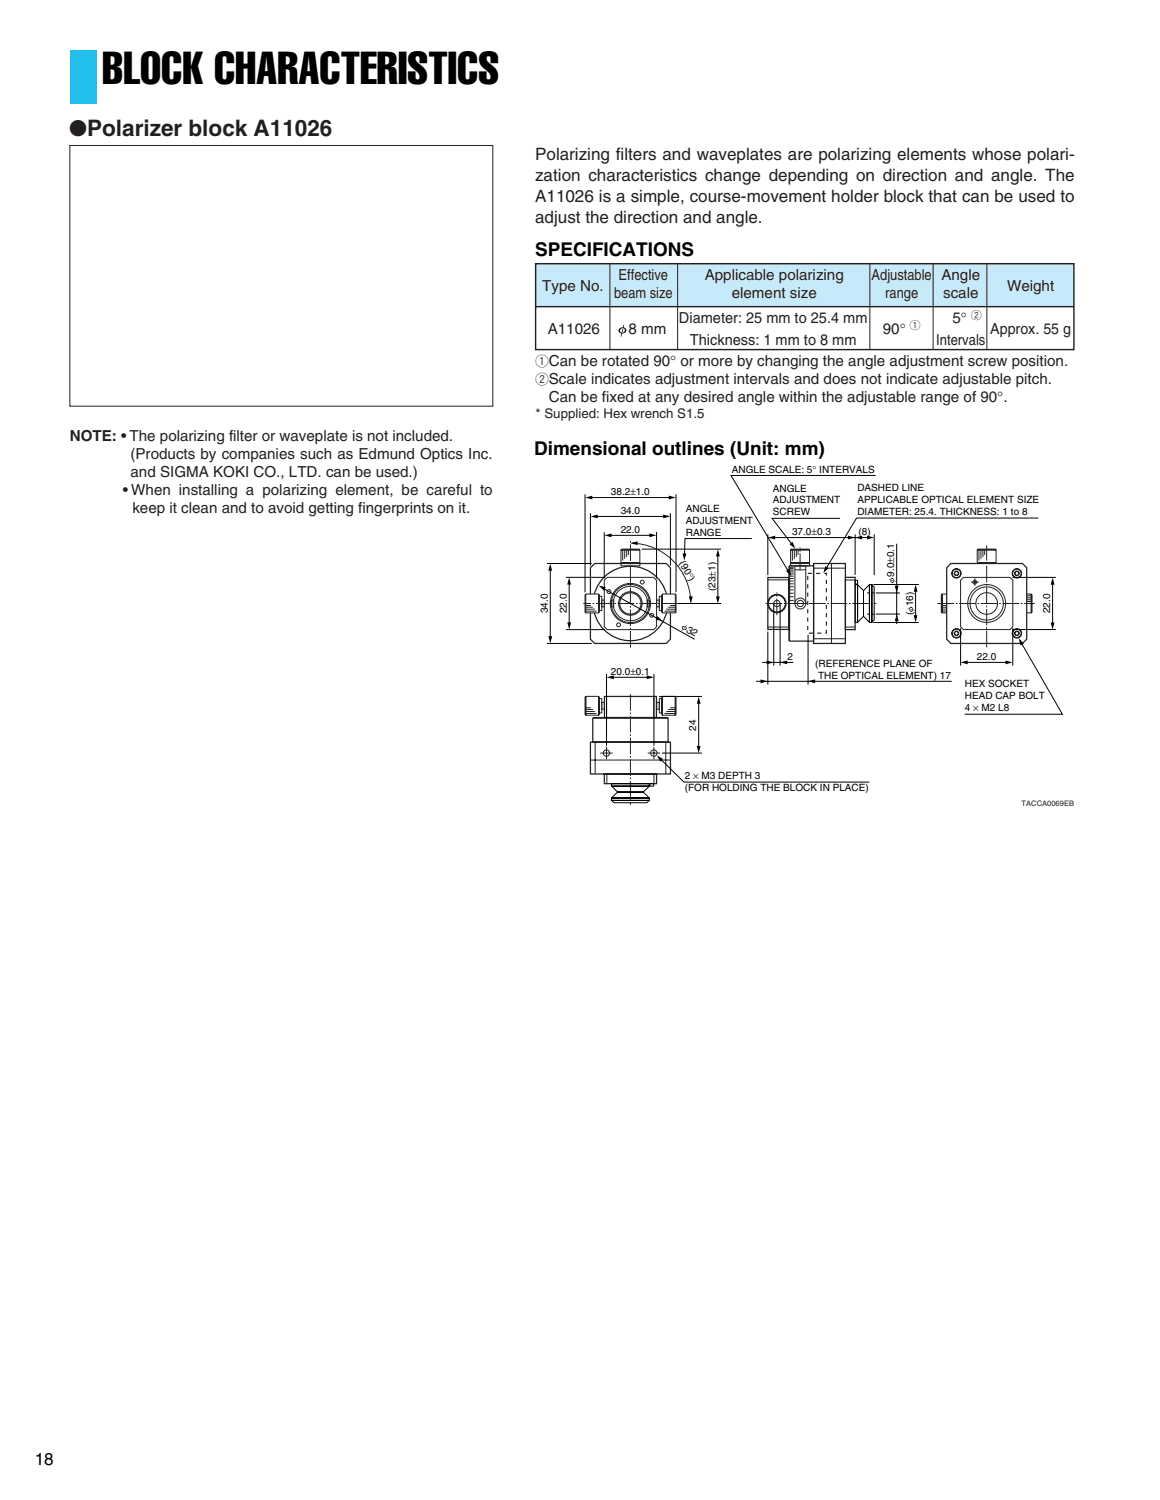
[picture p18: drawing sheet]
<svg xmlns="http://www.w3.org/2000/svg" width="216mm" height="279mm" viewBox="0 0 216 279" stroke-linecap="round" stroke-linejoin="round" font-family="sans-serif">
<defs><g id="words">
<text font-size="8.5" x="19" y="15.6">BLOCK CHARACTERISTICS</text>
<text font-size="4.2" fill="#231f20" x="12.9" y="25.3">●Polarizer block A11026</text>
<g font-size="3.5">
<text x="99.6" y="47.7">SPECIFICATIONS</text>
<text x="99.4" y="84.8">Dimensional outlines (Unit: mm)</text>
</g>
<g font-size="3.2" fill="#231f20">
<text x="99.6" y="29.8">Polarizing filters and waveplates are polarizing elements whose polari-</text>
<text x="99.6" y="33.7">zation characteristics change depending on direction and angle. The</text>
<text x="99.6" y="37.6">A11026 is a simple, course-movement holder block that can be used to</text>
<text x="99.6" y="41.5">adjust the direction and angle.</text>
</g>
<text font-size="3.2" x="6.5" y="272.9">18</text>
<g font-size="2.8" fill="#231f20">
<text x="115.1" y="52.2">Effective</text>
<text x="131.2" y="52.2">Applicable polarizing</text>
<text x="162.2" y="52.2">Adjustable</text>
<text x="175.2" y="52.2">Angle</text>
<text x="100.9" y="54.2">Type No.</text>
<text x="114.3" y="55.6">beam size</text>
<text x="136.2" y="55.6">element size</text>
<text x="164.8" y="55.6">range</text>
<text x="175.5" y="55.6">scale</text>
<text x="187.4" y="54.2">Weight</text>
<text x="101.9" y="62.2">A11026</text>
<text x="117" y="62.2">8 mm</text>
<text x="126.4" y="60.2">Diameter: 25 mm to 25.4 mm</text>
<text x="128.4" y="64.2">Thickness: 1 mm to 8 mm</text>
<text x="164.3" y="62.2">90°</text>
<text x="174.2" y="64.2">Intervals</text>
<text x="177.3" y="60.2">5°</text>
<text x="184.3" y="62.2">Approx. 55 g</text>
<text x="102.2" y="68.1">Can be rotated 90° or more by changing the angle adjustment screw position.</text>
<text x="102.2" y="71.5">Scale indicates adjustment intervals and does not indicate adjustable pitch.</text>
<text x="102.2" y="74.8">Can be fixed at any desired angle within the adjustable range of 90°.</text>
<text x="13" y="82.2">NOTE: • The polarizing filter or waveplate is not included.</text>
<text x="24.3" y="85.5">(Products by companies such as Edmund Optics Inc.</text>
<text x="24.3" y="88.9">and SIGMA KOKI CO., LTD. can be used.)</text>
<text x="22.9" y="92.2">• When installing a polarizing element, be careful to</text>
<text x="24.6" y="95.6">keep it clean and to avoid getting fingerprints on it.</text>
</g>
<g font-size="2.5" fill="#231f20">
<text x="99.7" y="68.1">1</text>
<text x="99.7" y="71.5">2</text>
<text x="99.7" y="77.8">* Supplied: Hex wrench S1.5</text>
</g>
<g font-size="2" fill="#231f20">
<text x="180.8" y="59.4">2</text>
<text x="169.4" y="61.3">1</text>
</g>
<g font-size="1.9">
<text x="136.2" y="88.1">ANGLE SCALE: 5° INTERVALS</text>
<text x="113.7" y="92.2">38.2±1.0</text>
<text x="115.5" y="95.8">34.0</text>
<text x="127.6" y="95.3">ANGLE</text>
<text x="143.8" y="91.6">ANGLE</text>
<text x="143.8" y="93.8">ADJUSTMENT</text>
<text x="143.8" y="96">SCREW</text>
<text x="159.6" y="91.5">DASHED LINE</text>
<text x="159.6" y="93.7">APPLICABLE OPTICAL ELEMENT SIZE</text>
<text x="159.6" y="95.9">DIAMETER: 25.4. THICKNESS: 1 to 8</text>
<text x="115.5" y="99.3">22.0</text>
<text x="127.6" y="97.5">ADJUSTMENT</text>
<text x="127.6" y="99.8">RANGE</text>
<text x="147.4" y="99.7">37.0±0.3</text>
<text x="159.8" y="99.7">(8)</text>
<text x="126.3" y="104.9" transform="rotate(59 126.3 104.9)">(90°)</text>
<text x="166.4" y="107.4" transform="rotate(-90 166.4 107.4)">9.0±0.1</text>
<text x="133.2" y="110.1" transform="rotate(-90 133.2 110.1)">(23±1)</text>
<text x="102" y="114.2" transform="rotate(-90 102 114.2)">34.0</text>
<text x="105.5" y="114.2" transform="rotate(-90 105.5 114.2)">22.0</text>
<text x="127.6" y="117.6" transform="rotate(29 127.6 117.6)">32</text>
<text x="170" y="114.6" transform="rotate(-90 170 114.6)">( 16)</text>
<text x="195.5" y="114.2" transform="rotate(-90 195.5 114.2)">22.0</text>
<text x="113.7" y="125.7">20.0±0.1</text>
<text x="146.5" y="123">2</text>
<text x="151.7" y="124.2">(REFERENCE PLANE OF</text>
<text x="181.8" y="122.9">22.0</text>
<text x="152.3" y="126.4">THE OPTICAL ELEMENT) 17</text>
<text x="179.6" y="128">HEX SOCKET</text>
<text x="179.6" y="130.3">HEAD CAP BOLT</text>
<text x="129.6" y="136.1" transform="rotate(-90 129.6 136.1)">24</text>
<text x="179.6" y="132.5">4 × M2 L8</text>
<text x="127.5" y="145.2">2 × M3 DEPTH 3</text>
<text x="127.5" y="147.4">(FOR HOLDING THE BLOCK IN PLACE)</text>
</g>
<text font-size="1.4" fill="#231f20" x="190.1" y="150.1">TACCA0069EB</text>
</g></defs>
<path d="M13 27.1h78.7v48.6h-78.7z" fill="none" stroke="#231f20" stroke-width=".19"/>
<path d="M99.7 49.1h100.2v8h-100.2z" fill="#c6eafa"/>
<path d="M99.7 49.1h100.2v16h-100.2zM99.7 57.1h100.2" fill="none" stroke="#231f20" stroke-width=".26"/>
<g fill="none" stroke="#231f20" stroke-width=".19">
<path d="M113.5 49.1v16M126.1 49.1v16M161.9 49.1v16M173.7 49.1v16M183.7 49.1v16M108.9 110.8l.1-.2v3.6l-.1-.2zM111.4 110.6l.1 .2v3.2l-.1 .2zM111.5 111.1h.5v2.6h-.5zM112 111.8h.5v1.2h-.5zM112.5 108.1l.5-.6h8.7l.5 .6v8.6l-.5 .6h-8.7l-.5-.6zM175.2 110.8l.1-.1v3.5l-.1-.2zM175.3 110.7h2.4v3.5h-2.4z"/>
<path d="M175.3 112.8h1M175.3 113.1h1.4M175.3 113.5h1.7M175.3 113.8h2M189.6 110.7h2.3v3.5h-2.3zM189.9 111h2M190.3 111.3h1.6M190.6 111.7h1.3M191 112h.9M191.9 110.7l.2 .1v3.2l-.2 .2z"/>
<circle cx="117.3" cy="112.4" r="2.2"/>
<circle cx="117.3" cy="112.4" r="1.98"/>
<circle cx="117.3" cy="112.4" r="3.6"/>
<circle cx="117.3" cy="112.4" r="3.7"/>
<circle cx="117.3" cy="112.4" r="3.2"/>
</g>
<g fill="#000">
<path d="M116.1 60.5l.1 .1-.6 2.1z"/>
<path d="M115.2 61.3a.67 .67 0 0 0 .4 .8 .67 .67 0 0 0 .9-.3 .67 .67 0 0 0-.4-.8 .67 .67 0 0 0-.9 .3zM115.4 61.6a.46 .46 0 0 1 .9 0 .46 .46 0 0 1-.9 0z"/>
</g>
<g fill="none" stroke="#231f20" stroke-width=".23">
<path d="M109.9 105.8l.8-.8h13.3l.8 .8v13.3l-.8 .8h-13.3l-.8-.8z"/>
<circle cx="117.3" cy="112.4" r="6.9"/>
</g>
<path d="M109 110.6h2.4v3.6h-2.4z" fill="#fff" stroke="#231f20" stroke-width=".19"/>
<path d="M109 112.8h1M109 113.1h1.4M109 113.5h1.7M109 113.8h2M122.2 111.8h.5v1.2h-.5zM122.7 111.1h.5v2.6h-.5zM123.2 110.8l.1-.2v3.6l-.1-.2zM125.7 110.6l.1 .2v3.2l-.1 .2z" fill="none" stroke="#231f20" stroke-width=".19"/>
<path d="M123.3 110.6h2.4v3.6h-2.4z" fill="#fff" stroke="#231f20" stroke-width=".19"/>
<g fill="none" stroke="#231f20" stroke-width=".19">
<path d="M123.7 113.8h2M124 113.5h1.7M124.4 113.1h1.3M124.7 112.8h1M108.9 129.8l.1-.1v3.5l-.1-.1zM109 129.7h2.4v3.5h-2.4zM109 131.8h1M109 132.2h1.4M109 132.5h1.7M109 132.9h2M111.4 129.7l.1 .1v3.3l-.1 .1zM111.5 130.1h.5v2.7h-.5z"/>
<path d="M112 130.8h.5v1.3h-.5zM122.2 130.8h.5v1.3h-.5zM122.7 130.1h.5v2.7h-.5zM123.2 129.8l.1-.1v3.5l-.1-.1zM123.3 129.7h2.4v3.5h-2.4zM123.7 132.9h2M124 132.5h1.7M124.4 132.2h1.3M124.7 131.8h1M125.7 129.7l.1 .1v3.3l-.1 .1z"/>
<circle cx="113.3" cy="110.2" r=".36"/>
<circle cx="115.1" cy="116.4" r=".36"/>
<circle cx="119.5" cy="108.4" r=".36"/>
<circle cx="121.3" cy="114.6" r=".36"/>
</g>
<path d="M126.1 112.4h-17.6M117.3 120.6v-19.9" fill="none" stroke="#231f20" stroke-width=".19" stroke-dasharray="3.1 .3 .3 .3" stroke-linecap="butt"/>
<path d="M151.4 105h5.9v14.9h-5.9zM157.3 107.5h1.9v9.8h-1.9z" fill="none" stroke="#231f20" stroke-width=".23"/>
<path d="M177 105h13.3l.8 .8v13.3l-.8 .8h-13.3l-.8-.8v-13.3z" fill="#fff" stroke="#231f20" stroke-width=".23"/>
<g fill="none" stroke="#231f20" stroke-width=".19">
<path d="M113.9 111.8h.3v1.2h-.3zM115.6 104.8h3.5l-.1 .1h-3.3zM115.6 102.4h3.5v2.4h-3.5zM115.6 104.9h3.5v.5h-3.5zM115.7 102.3h3.3l.1 .1h-3.5zM115.9 102.4v2M116.3 102.4v1.7M116.6 102.4v1.3M117 102.4v1M117.5 101.2a11.2 11.2 0 0 1 11.1 11M120.4 111.8h.4v1.2h-.4zM142.9 116.8h3.9"/>
<path d="M142.9 108h3.9M147 105.7h.7M147 105.9h.7M147 106.2h.7M147 106.5h.7M147 106.9h.7M147 107.3h.7M147 107.8h.7M147 108.2h.7M147 108.7h.7M147 109.3h.7M147 109.9h.7"/>
<path d="M147 110.5h.7M147 111.2h.7M147 111.8h.7M147 105.4v14M147.1 104.9h3.6v.5h-3.6zM147.1 104.8h3.6l-.2 .1h-3.2zM147.1 102.4h3.6v2.4h-3.6zM147.3 102.3h3.2l.2 .1h-3.6zM147.5 102.4v2M147.8 102.4v1.7M147.9 105.4h2.1v7h-2.1zM148 106.1h2"/>
<path d="M148.2 102.4v1.3M148.5 102.4v1M151.4 105.8h5.9M151.4 119h5.9M154.8 105v14.9M157.4 108h1.7M157.4 116.8h1.7M178.8 108.1l.5-.6h8.7l.5 .6v8.6l-.5 .6h-8.7l-.5-.6zM181.9 104.8h3.5l-.1 .1h-3.3zM181.9 102.4h3.5v2.4h-3.5zM182 102.3h3.3l.1 .1h-3.5zM182.2 102.4v2"/>
<path d="M182.6 102.4v1.7M182.9 102.4v1.3M183.3 102.4v1M110.3 133.8h14M110.8 138.2v6M112.9 129.7v3.9M121.7 129.7v3.9M123.9 138.2v6M109.9 141.6h14.9M112.9 144.2v1.8M121.7 144.2v1.8"/>
<circle cx="144.6" cy="112.4" r="1.56"/>
<circle cx="144.6" cy="112.4" r="1.72"/>
<circle cx="144.6" cy="112.4" r=".59"/>
<circle cx="149" cy="112.4" r=".59"/>
<circle cx="149" cy="112.4" r="1.01"/>
<circle cx="178" cy="118" r=".34"/>
<circle cx="178" cy="106.8" r=".34"/>
<circle cx="178" cy="106.8" r=".78"/>
<circle cx="178" cy="118" r=".78"/>
<circle cx="178" cy="106.8" r=".88"/>
<circle cx="178" cy="118" r=".88"/>
<circle cx="178" cy="106.8" r=".43"/>
<circle cx="178" cy="118" r=".43"/>
<circle cx="181.4" cy="108.4" r=".36"/>
<circle cx="183.6" cy="112.4" r="3.5"/>
<circle cx="183.6" cy="112.4" r="2.01"/>
<circle cx="183.6" cy="112.4" r="3.1"/>
<circle cx="189.3" cy="118" r=".34"/>
<circle cx="189.3" cy="106.8" r=".34"/>
<circle cx="189.3" cy="106.8" r=".78"/>
<circle cx="189.3" cy="118" r=".78"/>
<circle cx="189.3" cy="106.8" r=".88"/>
<circle cx="189.3" cy="118" r=".88"/>
<circle cx="189.3" cy="106.8" r=".43"/>
<circle cx="189.3" cy="118" r=".43"/>
<circle cx="112.9" cy="140.3" r=".6"/>
<circle cx="121.7" cy="140.3" r=".6"/>
</g>
<path d="M142.9 107.6h3.9v9.6h-3.9zM146.8 105.5l.2-.1h4.4v14h-4.4l-.2-.1zM109.9 138.2h14.9v6h-14.9zM110.3 133.8l.2-.1h13.7l.1 .1v4.4h-14zM112.5 129.7h9.7v4h-9.7zM112.5 144.2h9.7v1.8h-9.7z" fill="none" stroke="#231f20" stroke-width=".23"/>
<path d="M142.5 112.4h20.6M144.6 114.6v-4.3M148.9 106.2v-4.3M174.5 112.4h18.1M180.7 108.4h1.5M181.4 109.1v-1.4M117.3 129.3v20.6M183.6 120.6v-19M111.7 140.3h2.4M112.9 141.4v-2.3M120.5 140.3h2.4M121.7 141.4v-2.3" fill="none" stroke="#231f20" stroke-width=".19" stroke-dasharray="3.1 .3 .3 .3" stroke-linecap="butt"/>
<g fill="none" stroke="#000" stroke-width=".19">
<path d="M108.9 92.1v18.2M109.9 95.6v9.8M110 92.7h14.7M111 96.2h12.7M112.5 99.1v8.6M113.6 99.7h7.5M122.2 99.1v8.6M124.8 95.6v9.8M125.8 92.1v18.2M142.9 99.5v7.6M156.3 96.6h-12.6l4 5.2M159.2 99.5v7.6"/>
<path d="M162.7 99.5v7.6M163 88.6h-26.9l10.9 18.2M193.2 96.5h-33.8l-5.9 9.8M101.8 119.9h8.3M101.8 105h8.3M102.4 106.1v12.6M105.3 117.3h7.3M105.3 107.5h7.3M105.9 108.6v7.6M111.9 109.4l17.4 9.7M119.4 102.3h14.8M126.1 112.4h8.1"/>
<path d="M133.6 103.2v8.2M139.9 100.3h-12.4l-.1 3.6M142.9 117.6v9.9M144 112.5v11.5M144 100.1h17.7M145.2 112.5v11.5M150.4 118.3v9.2M159.1 108.1h.5v.7h-.5zM159.2 108.9h.4v7h-.4zM159.6 108.9l1.1 1.1v4.8l-1.1 1.1zM161.8 108.9v7l-1.1-1.1v-4.8zM161.8 108.9h.5v7h-.5z"/>
<path d="M162.3 108.9l.4 .4v6.2l-.4 .4zM162.6 116h8.4M162.6 108.9h8.4M163 114.4h4.5M163 110.4h4.5M166.9 101.3v14.9M170.4 110v4.8M178.8 117v7M188.4 117.3h8.1M188.4 107.5h8.1M188.5 117v7M189.9 119.4l7.8 13.6h-18.2"/>
<path d="M195.9 108.5v7.8M112.9 125.6v13.3M114 126.2h6.6M121.7 125.6v13.3M122.6 129.7h8M130 130.7v8.6M140.7 126.9h36.4M141.9 123.4h5.8M179.8 123.4h7.8M113.8 146h7v.4h-7zM113.8 146.4h7l-1.1 1.1h-4.7zM113.8 148.6l1.2-1.1h4.7l1.1 1.1z"/>
<path d="M113.8 149.1h7l-.4 .4h-6.1zM113.8 148.6h7v.5h-7zM120.9 146h.8v.4h-.8zM122.6 141.1l4.7 4.6h34.5M123.2 140.3h7.4"/>
</g>
<path d="M161.4 110.4h1.3M161.4 114.4h1.3" fill="none" stroke="#000" stroke-width=".19" stroke-dasharray=".5" stroke-linecap="butt"/>
<g fill="#000">
<path d="M108.9 92.7l1.3-.4v.7zM109.9 96.2l1.3-.4v.8zM112.5 99.7l1.3-.3v.7zM123.4 95.8l1.4 .4-1.4 .3zM124.5 92.3l1.3 .4-1.3 .3zM142.9 100.1l1.4-.3v.7zM159.1 100.1l1.4-.3v.7zM102.1 118.5h.7l-.4 1.3zM102.4 105l.4 1.3h-.7zM105.6 115.9h.7l-.4 1.3zM105.9 107.6l.4 1.3h-.7zM111.4 109.1l1.3 .3-.3 .6z"/>
<path d="M117.3 101.2l1.4-.4v.7zM120.9 99.4l1.3 .3-1.3 .4zM122.4 114.8l.9 .9-1.3-.3zM127.8 116.5l-.9 1zM127 103.1h.8l-.4 1.3zM128.2 111.1h.7l-.3 1.3zM133.6 102.3l.4 1.3h-.7zM133.3 111.1h.7l-.4 1.3zM146.3 106.3l.6-.3 .4 1.3zM146.9 101.4l.6-.5 .5 1.3zM153.6 105.4l.6 .4-1 1zM157.8 99.8l1.3 .3-1.3 .4z"/>
<path d="M161.4 99.8l1.3 .3-1.3 .4zM166.9 114.4l.4 1.3h-.8zM165.4 107.9l1.4 .4zM166.5 109.1h.7l-.3 1.3zM170.4 108.9l.4 1.3h-.7zM169 113.3l1.3 .4zM170.1 114.6h.7l-.4 1.3zM195.9 107.6l.4 1.3h-.7zM195.6 116h.7l-.4 1.3zM112.9 126.2l1.3-.4v.7zM120.4 125.8l1.3 .4-1.3 .3zM130 129.8l.4 1.3h-.7z"/>
<path d="M129.7 139h.7l-.4 1.3zM141.5 126.6l1.4 .3-1.4 .4zM142.7 123l1.3 .4-1.3 .3zM145.2 123.4l1.3-.4v.7zM150.4 126.9l1.3-.4v.8zM178.8 123.4l1.3-.4v.7zM187.1 123l1.4 .4-1.4 .3zM189.6 118.9l1 1-.7 .3zM122.2 140.7l1.2 .7-.5 .5z"/>
<path d="M126.9 117a.42 .42 0 0 0 .8 0 .42 .42 0 0 0-.8 0zM127.1 117a.29 .29 0 0 1 .5 0 .29 .29 0 0 1-.5 0z"/>
<path d="M165.7 108.1a.42 .42 0 0 0 .8 0 .42 .42 0 0 0-.8 0zM165.8 108.1a.3 .3 0 0 1 .6 0 .3 .3 0 0 1-.6 0z"/>
<path d="M169.3 113.2a.48 .48 0 0 0 0 .5 .48 .48 0 0 0 .4 .2 .43 .43 0 0 0 .2-.6 .43 .43 0 0 0-.6-.1zM169.3 113.5a.3 .3 0 0 1 .6 0 .3 .3 0 0 1-.6 0z"/>
</g>
<path d="M150.3 106.8h3.5v11.1h-3.5z" fill="none" stroke="#000" stroke-width=".19" stroke-dasharray=".8" stroke-linecap="butt"/>
<path d="M13 9.4h5v10h-5z" fill="#15c0f2"/>
<use href="#words"/>
</svg>
